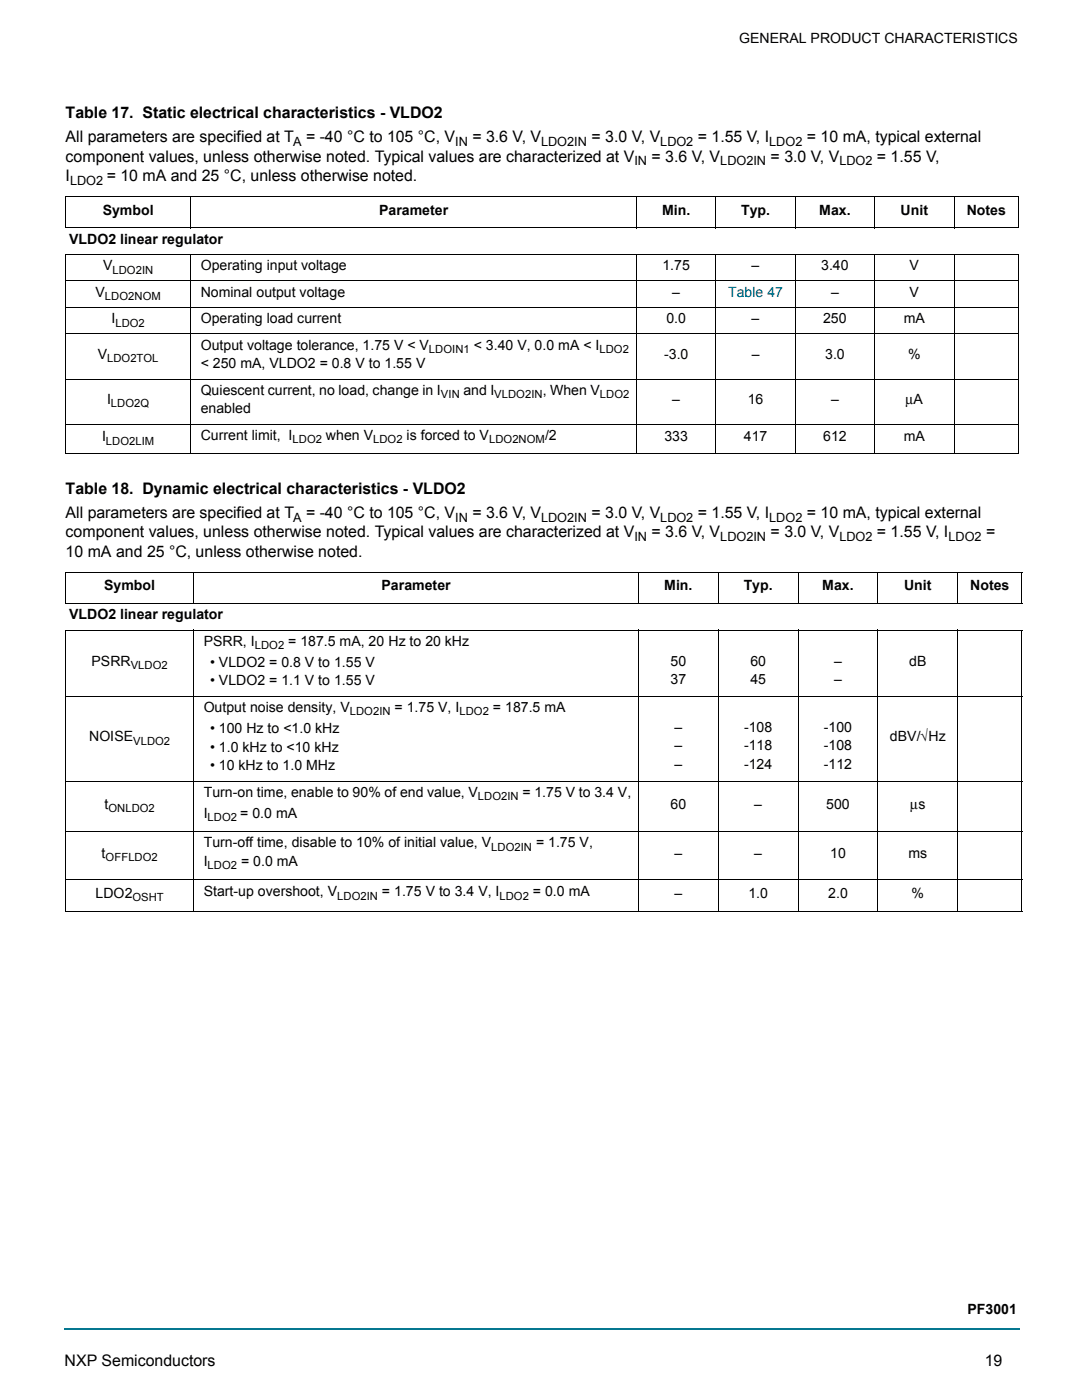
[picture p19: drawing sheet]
<svg xmlns="http://www.w3.org/2000/svg" width="216mm" height="279mm" viewBox="0 0 216 279" stroke-linecap="round" stroke-linejoin="round" font-family="sans-serif">
<defs><g id="words">
<g font-size="3.2">
<text x="13.1" y="23.6">Table 17. Static electrical characteristics - VLDO2</text>
<text x="13.1" y="28.3">All parameters are specified at T</text>
<text x="61.1" y="28.3">= -40 °C to 105 °C, V</text>
<text x="94.3" y="28.3">= 3.6 V, V</text>
<text x="118" y="28.3">= 3.0 V, V</text>
<text x="139.2" y="28.3">= 1.55 V, I</text>
<text x="161" y="28.3">= 10 mA, typical external</text>
<text x="13.1" y="32.2">component values, unless otherwise noted. Typical values are characterized at V</text>
<text x="130" y="32.2">= 3.6 V, V</text>
<text x="153.8" y="32.2">= 3.0 V, V</text>
<text x="175" y="32.2">= 1.55 V,</text>
<text x="13.1" y="36.1">I</text>
<text x="21.3" y="36.1">= 10 mA and 25 °C, unless otherwise noted.</text>
<text x="13.1" y="98.6">Table 18. Dynamic electrical characteristics - VLDO2</text>
<text x="13.1" y="107.2">component values, unless otherwise noted. Typical values are characterized at V</text>
<text x="13.1" y="103.3">All parameters are specified at T</text>
<text x="61.1" y="103.3">= -40 °C to 105 °C, V</text>
<text x="94.3" y="103.3">= 3.6 V, V</text>
<text x="118" y="103.3">= 3.0 V, V</text>
<text x="130" y="107.2">= 3.6 V, V</text>
<text x="139.2" y="103.3">= 1.55 V, I</text>
<text x="153.8" y="107.2">= 3.0 V, V</text>
<text x="161" y="103.3">= 10 mA, typical external</text>
<text x="175" y="107.2">= 1.55 V, I</text>
<text x="196.8" y="107.2">=</text>
<text x="13.1" y="111.1">10 mA and 25 °C, unless otherwise noted.</text>
<text x="12.9" y="272.5">NXP Semiconductors</text>
<text x="196.5" y="272.5">19</text>
</g>
<g font-size="2.8">
<text x="147.5" y="8.5">GENERAL PRODUCT CHARACTERISTICS</text>
<text x="20.5" y="42.9">Symbol</text>
<text x="75.6" y="42.9">Parameter</text>
<text x="132.1" y="42.9">Min.</text>
<text x="147.9" y="42.9">Typ.</text>
<text x="163.5" y="42.9">Max.</text>
<text x="179.7" y="42.9">Unit</text>
<text x="192.9" y="42.9">Notes</text>
<text x="13.8" y="48.6">VLDO2 linear regulator</text>
<text x="20.6" y="53.9">V</text>
<text x="40" y="53.9">Operating input voltage</text>
<text x="132.2" y="53.9">1.75</text>
<text x="150" y="53.9">–</text>
<text x="163.9" y="53.9">3.40</text>
<text x="181.5" y="53.9">V</text>
<text x="19.1" y="59.2">V</text>
<text x="40" y="59.2">Nominal output voltage</text>
<text x="134.2" y="59.2">–</text>
<text x="165.8" y="59.2">–</text>
<text x="181.5" y="59.2">V</text>
<text x="22.2" y="64.5">I</text>
<text x="40" y="64.5">Operating load current</text>
<text x="133" y="64.5">0.0</text>
<text x="150" y="64.5">–</text>
<text x="164.2" y="64.5">250</text>
<text x="180.3" y="64.5">mA</text>
<text x="19.5" y="71.6">V</text>
<text x="40" y="69.8">Output voltage tolerance, 1.75 V &lt; V</text>
<text x="94.5" y="69.8">&lt; 3.40 V, 0.0 mA &lt; I</text>
<text x="132.5" y="71.6">-3.0</text>
<text x="150" y="71.6">–</text>
<text x="164.7" y="71.6">3.0</text>
<text x="181.2" y="71.6">%</text>
<text x="40" y="73.5">&lt; 250 mA, VLDO2 = 0.8 V to 1.55 V</text>
<text x="21.4" y="80.6">I</text>
<text x="40" y="82.5">enabled</text>
<text x="40" y="78.8">Quiescent current, no load, change in I</text>
<text x="92.5" y="78.8">and I</text>
<text x="108.3" y="78.8">, When V</text>
<text x="134.2" y="80.6">–</text>
<text x="149.2" y="80.6">16</text>
<text x="165.8" y="80.6">–</text>
<text x="180.7" y="80.6">μA</text>
<text x="20.4" y="88">I</text>
<text x="40" y="87.8">Current limit, I</text>
<text x="65" y="87.8">when V</text>
<text x="81.1" y="87.8">is forced to V</text>
<text x="108.8" y="87.8">/2</text>
<text x="132.6" y="88">333</text>
<text x="148.4" y="88">417</text>
<text x="164.3" y="88">612</text>
<text x="180.3" y="88">mA</text>
<text x="20.8" y="117.8">Symbol</text>
<text x="76.1" y="117.8">Parameter</text>
<text x="132.5" y="117.8">Min.</text>
<text x="148.4" y="117.8">Typ.</text>
<text x="164.1" y="117.8">Max.</text>
<text x="180.4" y="117.8">Unit</text>
<text x="193.6" y="117.8">Notes</text>
<text x="13.8" y="123.6">VLDO2 linear regulator</text>
<text x="40.6" y="128.9">PSRR, I</text>
<text x="57.5" y="128.9">= 187.5 mA, 20 Hz to 20 kHz</text>
<text x="18.3" y="132.8">PSRR</text>
<text x="41.9" y="133.1">• VLDO2 = 0.8 V to 1.55 V</text>
<text x="41.9" y="136.8">• VLDO2 = 1.1 V to 1.55 V</text>
<text x="133.8" y="132.8">50</text>
<text x="133.8" y="136.5">37</text>
<text x="149.7" y="132.8">60</text>
<text x="149.7" y="136.5">45</text>
<text x="166.4" y="132.8">–</text>
<text x="166.4" y="136.5">–</text>
<text x="181.4" y="132.8">dB</text>
<text x="40.6" y="142.1">Output noise density, V</text>
<text x="78.7" y="142.1">= 1.75 V, I</text>
<text x="98.4" y="142.1">= 187.5 mA</text>
<text x="17.8" y="147.9">NOISE</text>
<text x="41.9" y="146.3">• 100 Hz to &lt;1.0 kHz</text>
<text x="134.6" y="146">–</text>
<text x="134.6" y="149.8">–</text>
<text x="148.5" y="146">-108</text>
<text x="148.5" y="149.8">-118</text>
<text x="164.4" y="146">-100</text>
<text x="164.4" y="149.8">-108</text>
<text x="177.6" y="147.9">dBV/√Hz</text>
<text x="41.9" y="150">• 1.0 kHz to &lt;10 kHz</text>
<text x="41.9" y="153.7">• 10 kHz to 1.0 MHz</text>
<text x="134.6" y="153.5">–</text>
<text x="148.5" y="153.5">-124</text>
<text x="164.4" y="153.5">-112</text>
<text x="20.8" y="161.4">t</text>
<text x="40.6" y="159">Turn-on time, enable to 90% of end value, V</text>
<text x="104.2" y="159">= 1.75 V to 3.4 V,</text>
<text x="133.8" y="161.4">60</text>
<text x="150.5" y="161.4">–</text>
<text x="164.9" y="161.4">500</text>
<text x="181.6" y="161.4">μs</text>
<text x="40.6" y="163.2">I</text>
<text x="47.9" y="163.2">= 0.0 mA</text>
<text x="20.3" y="171.2">t</text>
<text x="40.6" y="172.7">I</text>
<text x="40.6" y="169">Turn-off time, disable to 10% of initial value, V</text>
<text x="48.1" y="172.7">= 0.0 mA</text>
<text x="107" y="169">= 1.75 V,</text>
<text x="134.6" y="171.2">–</text>
<text x="150.5" y="171.2">–</text>
<text x="165.6" y="171.2">10</text>
<text x="181.3" y="171.2">ms</text>
<text x="19.1" y="179.2">LDO2</text>
<text x="40.6" y="178.9">Start-up overshoot, V</text>
<text x="76.2" y="178.9">= 1.75 V to 3.4 V, I</text>
<text x="106.3" y="178.9">= 0.0 mA</text>
<text x="134.6" y="179.2">–</text>
<text x="149.3" y="179.2">1.0</text>
<text x="165.3" y="179.2">2.0</text>
<text x="181.9" y="179.2">%</text>
<text x="193.1" y="262.2">PF3001</text>
</g>
<text font-size="2.8" fill="#00f" x="145.3" y="59.2">Table 47</text>
<g font-size="2.5">
<text x="58.5" y="29.1">A</text>
<text x="90.8" y="29.1">IN</text>
<text x="108" y="29.1">LDO2IN</text>
<text x="131.7" y="29.1">LDO2</text>
<text x="153.5" y="29.1">LDO2</text>
<text x="126.6" y="33">IN</text>
<text x="143.7" y="33">LDO2IN</text>
<text x="167.5" y="33">LDO2</text>
<text x="14" y="36.9">LDO2</text>
<text x="58.5" y="104.1">A</text>
<text x="90.8" y="104.1">IN</text>
<text x="108" y="104.1">LDO2IN</text>
<text x="126.6" y="108">IN</text>
<text x="131.7" y="104.1">LDO2</text>
<text x="143.7" y="108">LDO2IN</text>
<text x="153.5" y="104.1">LDO2</text>
<text x="167.5" y="108">LDO2</text>
<text x="189.3" y="108">LDO2</text>
</g>
<g font-size="2.2">
<text x="20.9" y="59.9">LDO2NOM</text>
<text x="22.4" y="54.6">LDO2IN</text>
<text x="23" y="65.2">LDO2</text>
<text x="85.6" y="70.5">LDOIN1</text>
<text x="119.6" y="70.5">LDO2</text>
<text x="21.4" y="72.3">LDO2TOL</text>
<text x="22.1" y="81.3">LDO2Q</text>
<text x="88" y="79.5">VIN</text>
<text x="98.6" y="79.5">VLDO2IN</text>
<text x="119.7" y="79.5">LDO2</text>
<text x="21.1" y="88.7">LDO2LIM</text>
<text x="58.4" y="88.5">LDO2</text>
<text x="74.5" y="88.5">LDO2</text>
<text x="97.6" y="88.5">LDO2NOM</text>
<text x="50.8" y="129.6">LDO2</text>
<text x="26.1" y="133.5">VLDO2</text>
<text x="69.8" y="142.8">LDO2IN</text>
<text x="91.7" y="142.8">LDO2</text>
<text x="26.6" y="148.6">VLDO2</text>
<text x="95.4" y="159.7">LDO2IN</text>
<text x="21.6" y="162.1">ONLDO2</text>
<text x="41.4" y="163.9">LDO2</text>
<text x="21.1" y="171.9">OFFLDO2</text>
<text x="41.4" y="173.4">LDO2</text>
<text x="98" y="169.8">LDO2IN</text>
<text x="26.4" y="179.9">OSHT</text>
<text x="67.3" y="179.6">LDO2IN</text>
<text x="99.7" y="179.6">LDO2</text>
</g>
</g></defs>
<path d="M12.7 265h.2v.4h-.2z" fill="#057790"/>
<path d="M12.9 265.2h190.6" fill="none" stroke="#057790" stroke-width=".36"/>
<g fill="#fff">
<path d="M13.1 39.3h25v6.2h-25z"/>
<path d="M38.1 39.3h88.9v6.2h-88.9z"/>
<path d="M127 39.3h15.9v6.2h-15.9z"/>
<path d="M142.9 39.3h15.8v6.2h-15.8z"/>
<path d="M158.7 39.3h15.8v6.2h-15.8z"/>
<path d="M174.5 39.3h15.9v6.2h-15.9z"/>
<path d="M190.4 39.3h12.9v6.2h-12.9z"/>
<path d="M13.1 114.3h25.6v6.2h-25.6z"/>
<path d="M38.7 114.3h88.7v6.2h-88.7z"/>
<path d="M127.4 114.3h15.9v6.2h-15.9z"/>
<path d="M143.3 114.3h16v6.2h-16z"/>
<path d="M159.3 114.3h15.9v6.2h-15.9z"/>
<path d="M175.2 114.3h15.9v6.2h-15.9z"/>
<path d="M191.1 114.3h12.8v6.2h-12.8z"/>
</g>
<g fill="none" stroke="#000" stroke-width=".2">
<path d="M13 39.3h190.3M13.1 39.3v6.1M38.1 39.2v6.4M127 39.2v6.4M142.9 39.2v6.4M158.7 39.2v6.4M174.5 39.2v6.4M190.4 39.2v6.4M203.3 39.3v6.1M13 50.8h190.3M13 56.1h190.3M13 45.5h190.3"/>
<path d="M13.1 50.9v39.5M38.1 50.7v39.8M127 50.7v39.8M142.9 50.7v39.8M158.7 50.7v39.8M174.5 50.7v39.8M190.4 50.7v39.8M203.3 50.9v39.5M13 61.4h190.3M13 66.7h190.3M13 75.6h190.3M13 84.6h190.3"/>
<path d="M13 90.4h190.3M13 114.3h191M13.1 114.3v6.1M38.7 114.2v6.3M127.4 114.2v6.3M143.3 114.2v6.3M159.3 114.2v6.3M175.2 114.2v6.3M191.1 114.2v6.3M203.9 114.3v6.1M13 120.5h191M13 125.8h191"/>
<path d="M13 139h191M13.1 125.8v56M38.7 125.7v56.3M127.4 125.7v56.3M143.3 125.7v56.3M159.3 125.7v56.3M175.2 125.7v56.3M191.1 125.7v56.3M203.9 125.8v56M13 155.9h191M13 165.9h191M13 175.4h191"/>
<path d="M13 181.9h191"/>
</g>
<use href="#words"/>
</svg>
